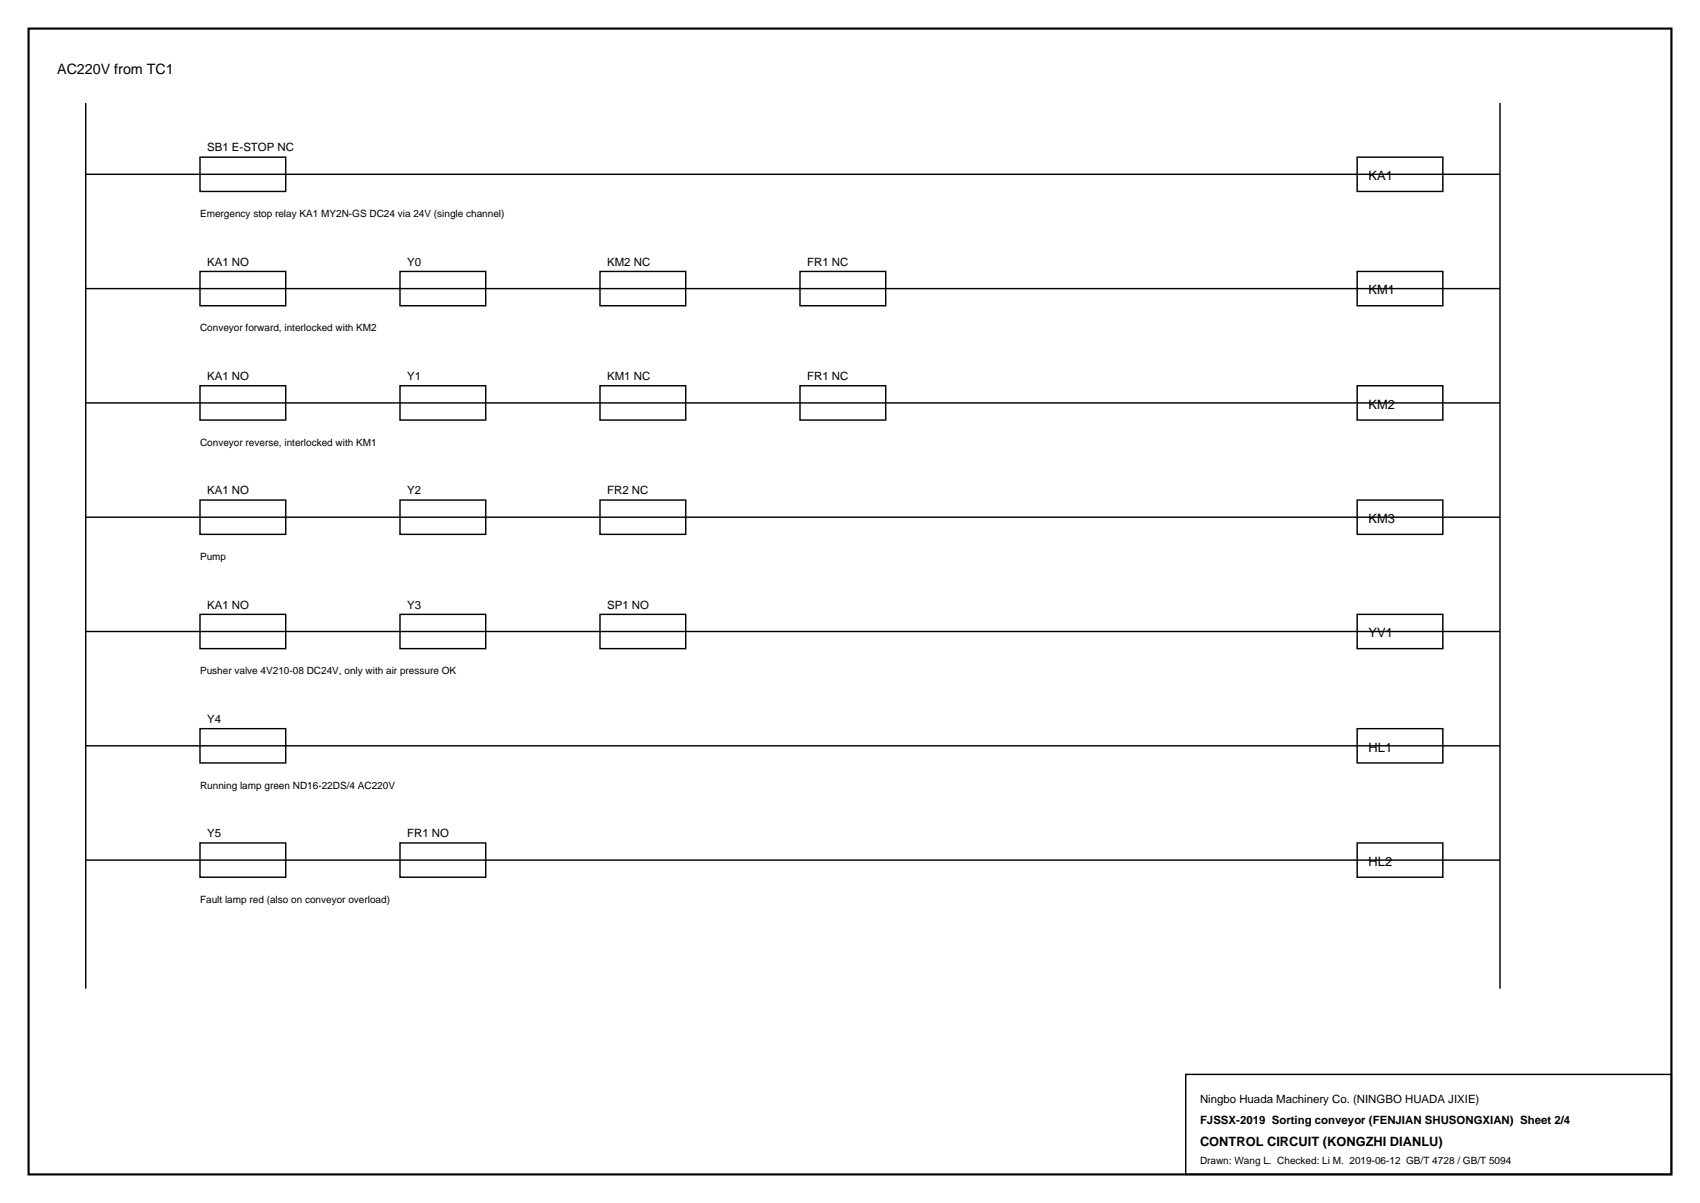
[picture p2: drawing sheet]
<svg xmlns="http://www.w3.org/2000/svg" width="420mm" height="297mm" viewBox="0 0 420 297" stroke-linecap="round" stroke-linejoin="round" font-family="sans-serif">
<defs><g id="words">
<text font-size="3.5" x="14.1" y="18.3">AC220V from TC1</text>
<g font-size="3.2">
<text x="338" y="44.4">KA1</text>
<text x="338" y="72.7">KM1</text>
<text x="338" y="100.9">KM2</text>
<text x="338" y="129.1">KM3</text>
<text x="338" y="157.3">YV1</text>
<text x="338" y="185.6">HL1</text>
<text x="338" y="213.8">HL2</text>
<text x="296.3" y="282.9">CONTROL CIRCUIT (KONGZHI DIANLU)</text>
</g>
<g font-size="2.8">
<text x="51.2" y="37.4">SB1 E-STOP NC</text>
<text x="51.2" y="65.6">KA1 NO</text>
<text x="100.5" y="65.6">Y0</text>
<text x="149.9" y="65.6">KM2 NC</text>
<text x="199.3" y="65.6">FR1 NC</text>
<text x="51.2" y="93.8">KA1 NO</text>
<text x="100.5" y="93.8">Y1</text>
<text x="149.9" y="93.8">KM1 NC</text>
<text x="199.3" y="93.8">FR1 NC</text>
<text x="51.2" y="122.1">KA1 NO</text>
<text x="100.5" y="122.1">Y2</text>
<text x="149.9" y="122.1">FR2 NC</text>
<text x="51.2" y="150.3">KA1 NO</text>
<text x="100.5" y="150.3">Y3</text>
<text x="149.9" y="150.3">SP1 NO</text>
<text x="51.2" y="178.5">Y4</text>
<text x="51.2" y="206.7">Y5</text>
<text x="100.5" y="206.7">FR1 NO</text>
<text x="296.3" y="272.3">Ningbo Huada Machinery Co. (NINGBO HUADA JIXIE)</text>
<text x="296.3" y="277.6">FJSSX-2019 Sorting conveyor (FENJIAN SHUSONGXIAN) Sheet 2/4</text>
</g>
<g font-size="2.5">
<text x="49.4" y="53.6">Emergency stop relay KA1 MY2N-GS DC24 via 24V (single channel)</text>
<text x="49.4" y="81.8">Conveyor forward, interlocked with KM2</text>
<text x="49.4" y="110.1">Conveyor reverse, interlocked with KM1</text>
<text x="49.4" y="138.3">Pump</text>
<text x="49.4" y="166.5">Pusher valve 4V210-08 DC24V, only with air pressure OK</text>
<text x="49.4" y="194.7">Running lamp green ND16-22DS/4 AC220V</text>
<text x="49.4" y="223">Fault lamp red (also on conveyor overload)</text>
<text x="296.3" y="287.5">Drawn: Wang L. Checked: Li M. 2019-06-12 GB/T 4728 / GB/T 5094</text>
</g>
</g></defs>
<path d="M7.1 7.1h405.6v282.9h-405.6z" fill="none" stroke="#000" stroke-width=".53"/>
<g fill="none" stroke="#000" stroke-width=".35">
<path d="M21.2 25.4v218.7M49.4 38.8h21.2v8.5h-21.2zM335.1 38.8h21.2v8.5h-21.2zM370.4 25.4v218.7M21.2 43h349.2M21.2 71.3h349.2M49.4 67h21.2v8.5h-21.2zM98.8 67h21.1v8.5h-21.1zM148.2 67h21.1v8.5h-21.1zM197.6 67h21.1v8.5h-21.1zM335.1 67h21.2v8.5h-21.2zM21.2 99.5h349.2"/>
<path d="M49.4 95.2h21.2v8.5h-21.2zM98.8 95.2h21.1v8.5h-21.1zM148.2 95.2h21.1v8.5h-21.1zM197.6 95.2h21.1v8.5h-21.1zM335.1 95.2h21.2v8.5h-21.2zM21.2 127.7h349.2M49.4 123.5h21.2v8.4h-21.2zM98.8 123.5h21.1v8.4h-21.1zM148.2 123.5h21.1v8.4h-21.1zM335.1 123.5h21.2v8.4h-21.2zM21.2 155.9h349.2M49.4 151.7h21.2v8.5h-21.2z"/>
<path d="M98.8 151.7h21.1v8.5h-21.1zM148.2 151.7h21.1v8.5h-21.1zM335.1 151.7h21.2v8.5h-21.2zM49.4 179.9h21.2v8.5h-21.2zM335.1 179.9h21.2v8.5h-21.2zM21.2 184.1h349.2M21.2 212.4h349.2M49.4 208.1h21.2v8.5h-21.2zM98.8 208.1h21.1v8.5h-21.1zM335.1 208.1h21.2v8.5h-21.2zM292.8 265.3h120v24.7h-120z"/>
</g>
<use href="#words"/>
</svg>
